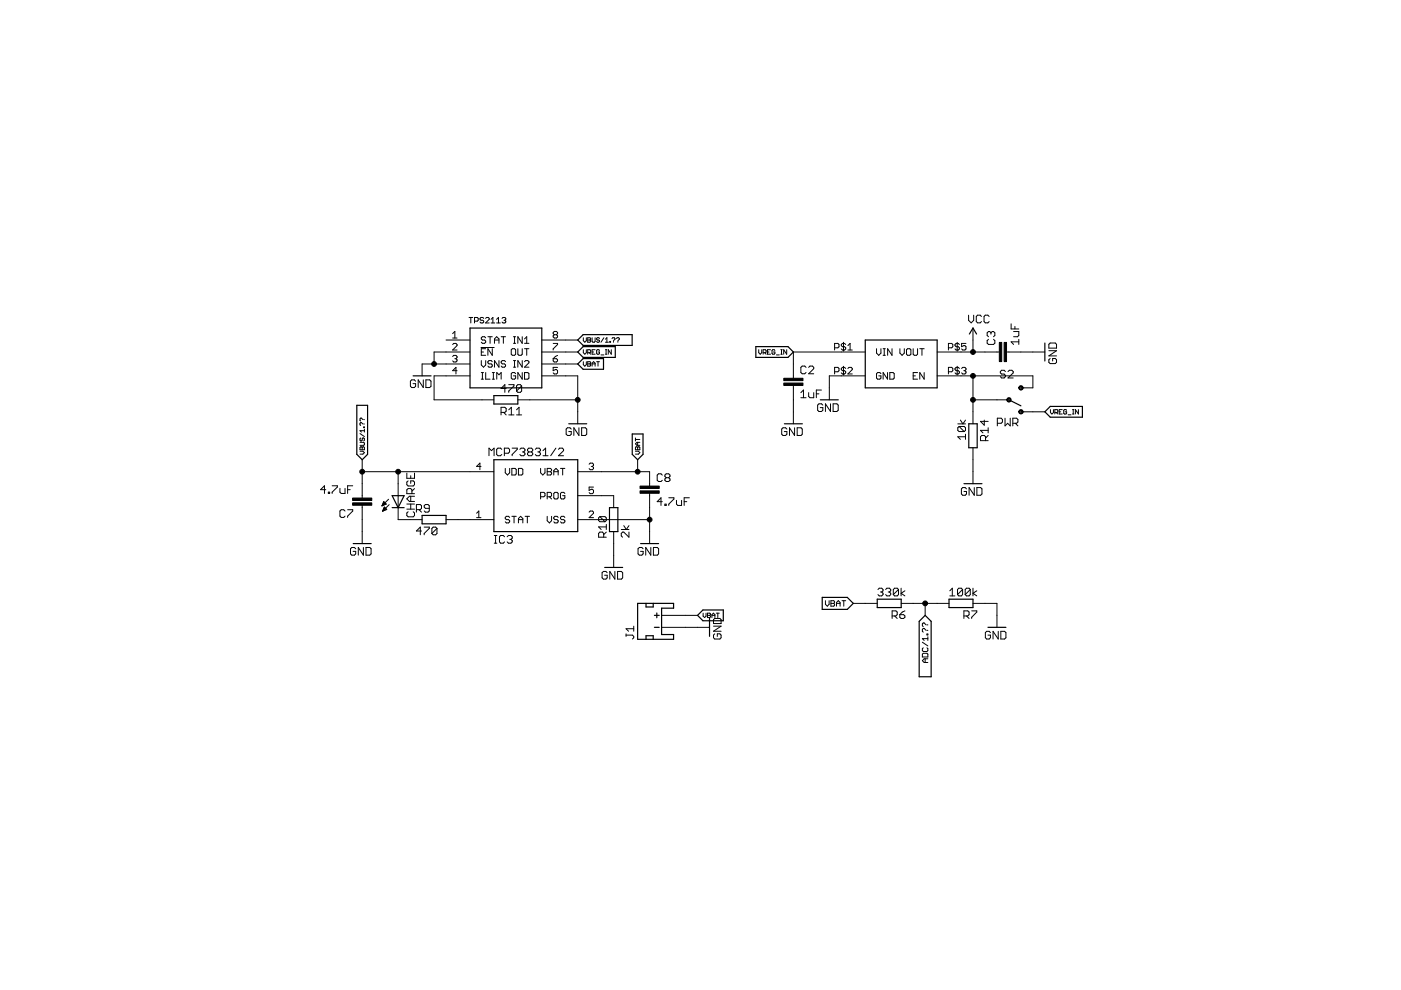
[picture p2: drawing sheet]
<svg xmlns="http://www.w3.org/2000/svg" width="297mm" height="210mm" viewBox="0 0 297 210" stroke-linecap="round" stroke-linejoin="round" font-family="sans-serif">
<g fill="none" stroke="#000" stroke-width=".21">
<path d="M94.6 72.1h5.1M96 70.7l.4-.4v1.4M96 71.7h.9M96 73l.2-.2h.5l.2 .2v.3l-.9 .9h.9M96 75.6l.2-.2h.5l.2 .2-.2 .5M96.4 76.1h.3M96.7 76.1l.2 .2-.2 .5h-.5l-.2-.3M96.9 78.6h-.9l.7-.7v1.4M99.4 67.3h.8M99.7 74.6h-7.7v2.6M99.7 77.2h-10.2v2.5M99.7 79.7h-7.7v5.1h12.7"/>
<path d="M99.8 67.3v1.2M100.6 68.1h.6l.2-.2v-.4l-.2-.2h-.6v1.2M102 73.7h2.8M102 76.5v.9l.5 .5 .5-.5v-.9M102 74.6h.5M102 79h.5M102.3 79v1.4M102.6 67.5l-.2-.2h-.4l-.2 .2 .2 .4h.4l.2 .2-.2 .4h-.4l-.2-.2M103 67.5l.1-.2h.4l.2 .2v.2l-.7 .8h.7M103 71.6l-.3-.2h-.4l-.3 .5 .3 .2h.4l.3 .5-.3 .2h-.4l-.3-.2M103 73.9h-1v1.4h1M103 79v1.4h.9"/>
<path d="M103.4 71.4h1M103.9 71.4v1.4M104.1 68.5h.8M104.1 67.7l.4-.4v1.2M104.4 73.9v1.4l-1-1.4v1.4M104.4 76.7l-.3-.2h-.4l-.3 .4 .3 .3h.4l.3 .4-.3 .3h-.4l-.3-.3M104.4 79h.4M104.6 79v1.4M104.8 72.1h1M104.8 72.8v-.9l.5-.5 .5 .5v.9M105.3 68.5h.8M105.3 67.7l.4-.4v1.2"/>
<path d="M105.8 76.5v1.4l-1-1.4v1.4M106.3 71.4h.9M106.4 67.5l.3-.2h.3l.2 .2-.2 .4M106.7 71.4v1.4M106.8 67.9h.2M107 67.9l.2 .2-.2 .4h-.3l-.3-.2M107.2 76.7l-.2-.2h-.5l-.2 .4 .2 .3h.5l.2 .4-.2 .3h-.5l-.2-.3M108.4 74.2l.2-.3h.5l.2 .3v.9l-.2 .2h-.5l-.2-.2zM108.9 71.4h.4M108.9 72.8h.4M108.9 76.5h.4M108.9 77.9h.4"/>
<path d="M109.1 71.4v1.4M109.1 76.5v1.4M109.3 79.2l-.2-.2h-.5l-.2 .2v1l.2 .2h.5l.2-.2v-.5h-.4M109.8 73.9v1.2l.2 .2h.5l.2-.2v-1.2M110.7 71.4v1.4l-.9-1.4v1.4M110.7 76.5v1.4l-.9-1.4v1.4M110.7 79v1.4l-.9-1.4v1.4M111.2 72.8h.9M111.2 73.9h.9M111.2 76.7l.2-.2h.5l.2 .2v.2l-.9 1h.9M111.2 79h.7l.2 .2v1l-.2 .2h-.7zM111.2 71.9l.5-.5v1.4"/>
<path d="M111.7 73.9v1.4M114.9 72.1h7.6M114.9 74.6h7.6M114.9 77.2h7.6M114.9 79.7h7.6v10.2M117.3 72.8h.9v.2l-.9 1v.2M117.3 76.1h.7l.2 .4-.2 .3h-.5l-.2-.3zM117.5 71l-.2-.3 .2-.4h.5l.2 .2-.2 .5M117.5 71l-.2 .2 .2 .5h.5l.2-.3-.2-.4M117.5 71h.5M118.2 77.9h-.9v.7l.7-.2 .2 .2v.5l-.2 .2h-.5l-.2-.2M118.2 75.4l-.9 .7"/>
<path d="M123.7 71.6v.6l.3 .4 .3-.4v-.6M123.7 74.1v.7l.3 .3 .3-.3v-.7M123.7 76.7v.6l.3 .3 .3-.3v-.6M124.6 71.6h.5l.1 .2-.1 .3 .1 .3-.1 .2h-.5zM124.6 72.1h.5M124.6 77.2h.5M124.6 74.8h.5l.1-.2v-.3l-.1-.2h-.5v1M124.6 76.7h.5l.1 .2-.1 .3 .1 .3-.1 .1h-.5zM124.9 74.8l.3 .3M125.5 74.6h.4M125.5 77.2h.7M125.5 71.6v.8l.2 .2h.3l.2-.2v-.8"/>
<path d="M125.5 77.6v-.6l.4-.3 .3 .3v.6M126.2 74.1h-.7v1h.7M126.5 76.7h.6M126.8 76.7v.9M127.1 71.8l-.1-.2h-.4l-.1 .3 .1 .2h.4l.1 .3-.1 .2h-.4l-.1-.2M127.1 74.3l-.1-.2h-.4l-.1 .2v.6l.1 .2h.4l.1-.5h-.3M127.4 75.2h.6M128 71.6l-.6 1M128.4 72.6h.6M128.4 71.9l.3-.3v1M128.4 74.1h.3M128.4 75.1h.3"/>
<path d="M128.5 74.1v1M129.3 72.4h.2v.2h-.2zM129.6 74.1v1l-.6-1v1M129.8 71.8l.1-.2h.3l.2 .2-.3 .4M130.1 72.4v.2M130.7 71.8l.2-.2h.3l.1 .2-.3 .4M131 72.4v.2M160.9 74.1v.7l.3 .3 .3-.3v-.7M161.8 74.8h.5l.1-.2v-.3l-.1-.2h-.5v1M162.1 74.8l.3 .3M162.7 74.6h.3M163.4 74.1h-.7v1h.7"/>
<path d="M164.3 74.3l-.2-.2h-.3l-.1 .2v.6l.1 .2h.3l.2-.5h-.3M164.6 75.2h.6M165.5 74.1h.4M165.5 75.1h.4M165.7 74.1v1M166.8 74.1v1l-.6-1v1M170.9 77.9l-.3-.3h-.5l-.3 .3v1.1l.3 .2h.5l.3-.2M171.4 77.9l.3-.3h.6l.2 .3v.3l-1.1 1h1.1M177 73.7h.7l.2-.2v-.5l-.2-.2h-.7v1.4M177 78.8h.7l.2-.2v-.5l-.2-.2h-.7v1.4M178.8 72.6v1.8M178.8 77.7v1.8"/>
<path d="M179.3 78.1l-.2-.2h-.5l-.2 .2 .2 .5h.5l.2 .2-.2 .5h-.5l-.2-.2M179.3 73l-.2-.2h-.5l-.2 .2 .2 .5h.5l.2 .2-.2 .5h-.5l-.2-.2M179.8 73.3l.4-.5v1.4M179.8 74.2h.9M179.8 78.1l.2-.2h.5l.2 .2v.3l-.9 .9h.9M183.5 74.6h-15.3v5.6M183.5 79.7h-7.7v5.1M185.8 73.9v1l.5 .4 .5-.4v-1M186.8 79.2l-.3-.2h-.4l-.3 .2v1l.3 .2h.4l.3-.2v-.5h-.5M187.2 73.9h.5M187.2 75.3h.5M187.5 73.9v1.4"/>
<path d="M188.2 79v1.4l-1-1.4v1.4M188.7 79h.7l.2 .2v1l-.2 .2h-.7zM189.1 73.9v1.4l-.9-1.4v1.4M190.8 73.9v1l.5 .4 .4-.4v-1M192.2 74.2l.2-.3h.5l.2 .3v.9l-.2 .2h-.5l-.2-.2zM193.6 73.9v1.2l.2 .2h.5l.2-.2v-1.2M193.6 79.7h.5M194.5 79h-.9v1.4h.9M195 73.9h.9M195.5 73.9v1.4M195.9 79v1.4l-.9-1.4v1.4M198.7 74.6h13.2"/>
<path d="M198.7 79.7h20.3v2.5h-2.5M201.1 73.7h.7l.2-.2v-.5l-.2-.2h-.7v1.4M201.1 78.8h.7l.2-.2v-.5l-.2-.2h-.7v1.4M202.9 72.6v1.8M202.9 77.7v1.8M203.4 73l-.2-.2h-.5l-.2 .2 .2 .5h.5l.2 .2-.2 .5h-.5l-.2-.2M203.4 78.1l-.2-.2h-.5l-.2 .2 .2 .5h.5l.2 .2-.2 .5h-.5l-.2-.2M203.9 78.1l.2-.2h.5l.2 .2-.2 .5M204.3 78.6h.3M204.6 78.6l.2 .2-.2 .5h-.5l-.2-.2M204.8 72.8h-.9v.7l.7-.2 .2 .2v.5l-.2 .2h-.5l-.2-.2M205.4 66.8v1.1l.5 .6 .5-.6v-1.1"/>
<path d="M206.3 69.6v5M206.3 79.7v10.2M208.1 67.1l-.3-.3h-.5l-.3 .3v1.1l.3 .3h.5l.3-.3M209.6 71.9l-.3 .3v.5l.3 .3h1.1l.2-.3v-.5l-.2-.3M209.7 67.1l-.3-.3h-.5l-.3 .3v1.1l.3 .3h.5l.3-.3M210.1 70.6l-.3-.3h-.2l-.3 .3v.5l.3 .3M210.1 70.6l.3-.3h.3l.2 .3v.5l-.2 .3M210.1 70.6v.2M213.2 78.8l-.3-.3h-.5l-.3 .3v.3l.3 .2h.5l.3 .3v.3l-.3 .2h-.5l-.3-.2M213.4 74.6h8.1M213.7 78.8l.3-.3h.5l.3 .3v.3l-1.1 1h1.1M214.4 68.7v1h1.6"/>
<path d="M214.9 70.3h1.1v.8l-.3 .3h-.8M215.2 69.2v.5M216 72.5h-1.6l.5 .5M216 71.9v1.1M222.4 74.4h1.6l-1.6 1.1h1.6M222.7 76l-.3 .3v.5l.3 .3h1l.3-.3v-.5l-.3-.3h-.5v.5M222.7 72.7h1l.3 .3v.8h-1.6v-.8zM76.3 95.7h.6l.4 .3-.4 .3h-.6M76.3 93.8h.8l.2 .2-.2 .4h-.8M76.3 91.9l1 .7M76.5 94.7l.3 .2 .3-.2 .2 .7h-1zM76.5 92.9l-.2 .1 .2 .5 .3-.2 .1-.4 .4 .1-.2 .5"/>
<path d="M76.8 94.9v.5M76.8 97.5v8.1M76.9 89l-.4-.4-.2 .2 .2 .5M76.9 89.9l-.4-.3-.2 .1 .2 .5M77.1 90.5l.2 .2zM77.1 89.9h.2M77.1 89h.2M77.3 91v.6M77.3 91.3h-1l.3 .3M88.1 80.8l-.3-.3h-.5l-.3 .3v1.1l.3 .3h.5l.3-.3v-.6h-.5M89.7 80.5v1.7l-1-1.7v1.7M90.3 80.5h.8l.3 .3v1.1l-.3 .3h-.8z"/>
<path d="M102 98.9h-1l.7-.7v1.4M102 80.4h.5M103.7 96.6v-1.6l.5 .5 .6-.5v1.6M104.4 80.4h.4M105.3 80.4v-1.4l.5 .5 .5-.5v1.4M106.2 87.4h.8l.3-.2v-.6l-.3-.2h-.8v1.6M106.4 95.3l-.3-.3h-.5l-.3 .3v1.1l.3 .2h.5l.3-.2M106.8 87.4l.5 .6M106.9 96.1h.9l.2-.3v-.5l-.2-.3h-.9v1.6M107.1 99.3v.9l.5 .5 .5-.5v-.9M107.3 82.4h-1.1l.8-.8v1.6M107.9 81.6h1.1v.2l-1.1 1.1v.3"/>
<path d="M107.9 86.9l.5-.5v1.6M107.9 88h1.1M108.5 99.3h.7l.3 .2v1l-.3 .2h-.7zM108.6 95h1.1v.3l-1.1 1.1v.2M109.5 88h1.1M109.5 86.9l.5-.5v1.6M109.8 84.8h12.7M109.9 99.3h.7l.2 .2v1l-.2 .2h-.7zM110.2 95.3l.3-.3h.5l.3 .3v.2l-.3 .3M110.6 81.8l-.3-.2h-.5l-.3 .2v1.1M110.6 81.8v1.1l-.3 .3h-.5l-.3-.3M110.6 81.8l-1.1 1.1"/>
<path d="M110.8 95.8h.2M111 95.8l.3 .3v.3l-.3 .2h-.5l-.3-.2M112.1 95.8l-.3-.3v-.2l.3-.3h.6l.2 .3v.2l-.2 .3M112.1 95.8l-.3 .3v.3l.3 .2h.6l.2-.2v-.3l-.2-.3M112.1 95.8h.6M113.5 95.3l.2-.3h.6l.3 .3v.2l-.3 .3M114 95.8h.3M114.3 95.8l.3 .3v.3l-.3 .2h-.6l-.2-.2M114.6 99.3v.9l.5 .5 .4-.5v-.9M115.1 96.6h1.1M115.1 95.5l.6-.5v1.6M116 99.3h.7l.2 .2-.2 .5 .2 .5-.2 .2h-.7z"/>
<path d="M117.9 95l-1.1 1.6M118.4 95.3l.3-.3h.5l.3 .3v.2l-1.1 1.1h1.1M118.8 99.3h1M119.3 99.3v1.4M121.1 91l-.3-.3h-.5l-.3 .3v1.1l.3 .2h.5l.3-.2v-.6h-.5M122.7 90.7v1.6l-1-1.6v1.6M123.3 90.7h.8l.3 .3v1.1l-.3 .2h-.8zM124.9 98.4l.2-.2h.5l.2 .2-.2 .5M125.4 98.9h.2M125.6 98.9l.2 .2-.2 .5h-.5l-.2-.2M134.7 95.7h.7l.3 .3-.3 .3h-.7M134.7 92.9v.6"/>
<path d="M134.7 93.2h1M134.9 94.7l.3 .2 .3-.2 .2 .7h-1zM135.2 93.8v.6M135.2 94.9v.5M135.2 97.5v2.5M135.7 93.8h-.7l-.3 .3 .3 .3h.7M166.8 91l-.2-.3h-.6l-.3 .3v1.1l.3 .2h.6l.2-.2v-.6h-.5M168.2 81.7v8.2M168.5 90.7v1.6l-1.1-1.6v1.6M169 90.7h.8l.3 .3v1.1l-.3 .2h-.8zM169.8 83.2l.5-.5v1.6M169.8 84.3h1.1"/>
<path d="M171.4 83.2v.9l.3 .2h.8v-1.1M173.1 83.5h.5M174.2 82.7h-1.1v1.6M174.5 85.9l-.3-.3h-.6l-.2 .3v1.1l.2 .2h.6l.3-.2v-.6h-.6M176.1 85.6v1.6l-1.1-1.6v1.6M176.6 85.6h.8l.3 .3v1.1l-.3 .2h-.8zM203.1 89.9h1.6M203.3 90.4l-.2 .3v.5l.2 .3h1.1M203.3 90.4h1.1l.3 .3v.5l-.3 .3M203.3 90.4l1.1 1.1M203.6 89.1l.6 .8 .5-.8M204.7 92.6h-1.6l.5 .6"/>
<path d="M204.7 92.1v1.1M206.3 94.9v7.7M206.3 84.8h7.6M208.7 89.1v1l-.8-.8h1.6M209 93.4v-.8l-.3-.3h-.5l-.3 .3v.8h1.6M209.5 92.3l-.5 .6M209.5 91.2h-1.6l.5 .6M209.5 90.7v1.1M211.5 89.7h.8l.2-.2v-.6l-.2-.2h-.8v1.6M213.1 88.7v1.6l.5-.6 .6 .6v-1.6M214.7 89.7h.8l.3-.2v-.6l-.3-.2h-.8v1.6M215.3 89.7l.5 .6"/>
<path d="M216.5 87.3h5M222.7 86.8v.7l.3 .3 .4-.3v-.7M223.6 87.5h.5l.2-.5-.7-.2v1M224 87.5l.3 .3M224.6 87.3h.3M225.2 86.8h-.6v1h.6M226.1 87l-.1-.2-.5 .2v.6l.5 .2 .1-.5h-.3M226.5 87.9h.6M227.4 86.8h.3M227.4 87.8h.3M227.5 86.8v1M228.6 86.8v1l-.6-1v1"/>
<path d="M69.1 103.8h-1.1l.8-.8v1.6M69.6 104.4h.3v.2h-.3zM70.4 103h1.1v.3l-1.1 1.1v.2M72.1 103.5v.9l.2 .2h.9v-1.1M73.2 108.4l-.3-.3h-.6l-.2 .3v1l.2 .3h.6l.3-.3M73.7 103.8h.6M73.7 108.1h1.1v.3l-1.1 1v.3M74.8 103h-1.1v1.6M75.4 116.4l-.3-.3h-.5l-.3 .3v1l.3 .3h.5l.3-.3v-.5h-.5M76.8 100h27.9M76.8 107.1v8.2M77 116.1v1.6l-1-1.6v1.6"/>
<path d="M77.6 116.1h.8l.3 .3v1l-.3 .3h-.8zM81 107.2h.1M81 107.1h.3M81.1 107h.5M81.1 106.9h.8M81.1 108.3h.2M81.2 106.7h.5M81.2 108.2h.4M81.2 108.1h.7M81.2 106.6h.4M81.3 107.9h.6M81.3 106.5h.2"/>
<path d="M81.3 106.4h.1M81.3 107.8h.5M81.4 106.4l-.4 .9M81.4 106.4l.5 .5M81.4 107.7h.3M81.4 107.6h.2M81.5 107.5l.5 .5-.9 .4zM81.9 106.9l-.9 .4M82.4 105.9l-1.4 1.4M82.5 107l-1.4 1.4M84.4 100v10.2h5.1M86.3 100.3v1.1h1.6v-1.1"/>
<path d="M86.3 107.9h1.6M86.3 106.9h1.6M86.5 108.5l-.2 .3v.5l.2 .3h1.1l.3-.3v-.5l-.3-.3M86.5 102l-.2 .2v.6l.2 .2h1.1l.3-.2v-.6l-.3-.2h-.5v.5M87.1 100.9v.5M87.1 105.2v1.1M87.1 106.9v1M87.3 104.7v-.8l-.2-.3h-.6l-.2 .3v.8h1.6M87.9 105.2h-1.1l-.5 .6 .5 .5h1.1M87.9 103.6l-.6 .5M88.3 108.1h.8l.3-.3v-.6l-.3-.2h-.8v1.6M88.8 108.1l.6 .5"/>
<path d="M89.4 112.6h-1.1l.8-.8v1.6M89.9 111.8h1.1v.2l-1.1 1.1v.3M91 107.8h-.8l-.3-.3v-.3l.3-.2h.5l.3 .2v1.1l-.3 .3h-.5l-.3-.3M92.6 112l-.2-.2h-.6l-.2 .2v1.1M92.6 112v1.1l-.2 .3h-.6l-.2-.3M92.6 112l-1 1.1M94.6 110.2h10.1M101 108.8l.5-.4v1.3M101 109.7h1M104.8 115.2h.5M104.8 113.5h.5M105.1 113.5v1.7"/>
<path d="M107 113.8l-.3-.3h-.5l-.3 .3v1.1l.3 .3h.5l.3-.3M107.5 113.8l.3-.3h.5l.3 .3v.3l-.3 .3M108.1 109.7l-.3-.2h-.4l-.3 .4 .3 .3h.4l.3 .4-.3 .3h-.4l-.3-.3M108.1 114.4h.2M108.3 114.4l.3 .2v.3l-.3 .3h-.5l-.3-.3M108.5 109.5h1M109 109.5v1.4M109.9 110.2h.9M109.9 110.9v-1l.5-.4 .4 .4v1M111.3 109.5h1M111.8 109.5v1.4M114.6 105.3h.7l.2-.2v-.5l-.2-.2h-.7v1.4"/>
<path d="M116 105.3h.7l.2-.2v-.5l-.2-.2h-.7v1.4M116 109.5v.9l.5 .5 .4-.5v-.9M116 100h.7M116.5 105.3l.4 .5M117.4 100.7v-.9l.5-.5 .4 .5v.9M117.4 100h.9M117.6 104.4h.5l.2 .2v1l-.2 .2h-.5l-.2-.2v-1zM118.3 109.7l-.2-.2h-.5l-.2 .4 .2 .3h.5l.2 .4-.2 .3h-.5l-.2-.3M119.8 109.7l-.3-.2h-.4l-.3 .2 .3 .5h.4l.3 .2-.3 .5h-.4l-.3-.3M119.8 104.6l-.3-.2h-.4l-.3 .2v1l.3 .2h.4l.3-.2v-.5h-.5M122.5 110.2h15.2M122.5 100h15.2v3.1"/>
<path d="M122.5 105.1h7.6v2.5M124.9 108.6l.2-.2h.5l.2 .2v.2l-.9 .9h.9M125.8 103.3h-.9v.7l.5-.3 .4 .3v.4l-.2 .3h-.5l-.2-.3M127.2 109.5h1.1l.2 .3v.6l-.2 .2M127.2 109.5l-.3 .3v.6l.3 .2h1.1M127.2 109.5l1.1 1.1M128 113.9v-.8l-.3-.3h-.5l-.3 .3v.8h1.6M128.5 111.7h-1.6l.6 .6M128.5 112.8l-.5 .5M128.5 111.2v1.1M130.1 112.7v7.6M131.7 112.3h1.6"/>
<path d="M132.2 111.4l.6 .9 .5-.9M133.3 112.8v1.1l-1.1-1.1h-.2l-.3 .3v.5l.3 .3M136.4 116.4l-.3-.3h-.5l-.3 .3v1l.3 .3h.5l.3-.3v-.5h-.6M137.7 104.6v10.7M138 116.1v1.6l-1.1-1.6v1.6M138.5 116.1h.9l.2 .3v1l-.2 .3h-.9zM140.4 106.4h-1.1l.8-.9v1.7M140.4 100.7l-.3-.2h-.5l-.3 .2v1.1l.3 .3h.5l.3-.3M141 106.9h.2v.3h-.2zM141.2 101.3l-.2-.3v-.3l.2-.2h.6l.2 .2v.3l-.2 .3M141.2 101.3l-.2 .3v.2l.2 .3h.6l.2-.3v-.2l-.2-.3M141.2 101.3h.6"/>
<path d="M141.8 105.5h1.1v.3l-1.1 1.1v.3M143.4 106.1v.8l.3 .3h.8v-1.1M145.1 106.4h.5M146.2 105.5h-1.1v1.7M204.9 103.7l-.3-.3h-.5l-.3 .3v1l.3 .3h.5l.3-.3v-.5h-.5M206.6 103.4v1.6l-1.1-1.6v1.6M207.1 103.4h.8l.3 .3v1l-.3 .3h-.8zM128.7 121.4l-.2-.2h-.6l-.2 .2v1.1l.2 .3h.6l.2-.3v-.5h-.5M130.4 121.2v1.6l-1.1-1.6v1.6M130.9 121.2h.8l.3 .2v1.1l-.3 .3h-.8zM132.7 134.7h1.4l.3 .2v.3l-.3 .3M132.7 134.4v.5"/>
<path d="M134.4 132.8v1M134.4 133.3h-1.7l.6 .5M140.3 130.5h7.6M140.3 133h10.1M149.1 130v.6l.3 .3 .3-.3v-.6M150 130l.6 .2-.1 .3 .1 .3-.1 .1h-.5zM150 130.5h.5M150.9 130.5h.7M150.9 130.9v-.6l.4-.3 .3 .3v.6M151.3 132.8h1.6l-1.6 1h1.6M151.5 134.4l-.2 .3v.5l.2 .3h1.1l.3-.3v-.5l-.3-.3h-.5v.5M151.5 131.1h1.1l.3 .3v.8h-1.6v-.8z"/>
<path d="M151.9 130h.6M152.2 130v.9M175 127.4v.7l.4 .4 .4-.4v-.7M176.2 127.4h.6l.2 .2-.2 .3 .2 .4-.2 .2h-.6zM176.2 127.9h.6M177.4 127.9h.7M177.4 128.5v-.8l.3-.3 .4 .3v.8M178.5 127.4h.8M178.9 127.4v1.1M180.9 127.9h5.1M186.1 125l.3-.3h.5l.3 .3v.3l-.3 .2M186.7 125.5h.2"/>
<path d="M186.9 125.5l.3 .3v.3l-.3 .2h-.5l-.3-.2M187.8 125l.2-.3h.6l.2 .3v.3l-.2 .2M188.3 125.5h.3M188.6 125.5l.2 .3v.3l-.2 .2h-.6l-.2-.2M189.1 130.6h.8l.3-.3v-.5l-.3-.3h-.8v1.6M189.7 130.6l.5 .5M190.5 125l-.3-.3h-.5l-.3 .3v1.1M190.5 125v1.1l-.3 .2h-.5l-.3-.2M190.5 125l-1.1 1.1M190.8 130.3h.8l.3 .3v.3l-.3 .2h-.5l-.3-.2zM191.1 124.7v1.6M191.1 127.9h10.1"/>
<path d="M191.9 125.3l-.8 .5 .8 .5M191.9 129.5l-.6 .3-.5 .5M195.6 136.2l1.1 .7M195.7 138.5h.8l.2 .2v.6h-1.1v-.6zM195.7 137.4l-.1 .1v.4l.1 .2h.8l.2-.2v-.4l-.2-.1M196.2 127.9v2.6M196.2 139.7v.8M196.3 132.5l-.4-.4h-.2l-.1 .2v.4l.1 .2M196.3 133.6l-.4-.4h-.2l-.1 .3v.3l.1 .2M196.5 134.4h.2v.2h-.2zM196.5 133.6h.2M196.5 132.5h.2"/>
<path d="M196.7 135.4h-1.1l.3 .4M196.7 139.7h-.8l-.3 .4 .3 .4h.8M196.7 135v.8M201.4 126.3h1.1M201.4 125.3l.5-.6v1.6M204.1 125l-.3-.3h-.5l-.3 .3v1.1M204.1 125v1.1l-.3 .2h-.5l-.3-.2M204.1 125l-1.1 1.1M204.4 130.6h.8l.3-.3v-.5l-.3-.3h-.8v1.6M204.9 130.6l.6 .5M205.7 125l-.2-.3h-.6l-.3 .3v1.1M205.7 125v1.1l-.2 .2h-.6l-.3-.2"/>
<path d="M205.7 125l-1.1 1.1M206 129.5h1.1v.3l-1.1 1.1v.2M206.3 124.7v1.6M206.3 127.9h5.1v5.1M207.1 125.3l-.8 .5 .8 .5M210 134.1l-.3-.2h-.5l-.3 .2v1.1l.3 .3h.5l.3-.3v-.5h-.5M211.6 133.9v1.6l-1.1-1.6v1.6M212.2 133.9h.8l.3 .2v1.1l-.3 .3h-.8z"/>
</g>
<g fill="none" stroke="#000" stroke-width=".25">
<path d="M87.6 79.7h3.8M99.7 69.6h15.2v12.6h-15.2zM122.5 72.1l1.1-1.1h10.4v2.2h-10.4zM122.5 77.2l1.1-1.2h4.4v2.3h-4.4zM122.5 74.6l1.1-1.1h6.9v2.3h-6.9zM160.3 73.5h6.8l1.1 1.1-1.1 1.2h-6.8zM183.5 72.1h15.2v10.1h-15.2zM205.5 70.8l.8-1.2 .8 1.2M221.5 72.7v3.8M75.6 85.9h2.3v10.4l-1.1 1.2-1.2-1.2zM104.7 97.5h17.8v15.2h-17.8zM104.7 83.9h5.1v1.8h-5.1z"/>
<path d="M120.6 89.9h3.8M134 92h2.3v4.3l-1.1 1.2-1.2-1.2zM166.3 89.9h3.8M173.9 84.8h3.8M205.4 89.9h1.8v5h-1.8zM213.9 84.8l2.6 1.2M222.7 86.2h6.8v2.3h-6.8l-1.2-1.2zM74.9 115.3h3.8M83.1 105.1h2.6l-1.3 2.5zM83.1 107.6h2.6M89.5 109.3h5.1v1.8h-5.1zM129.2 107.6h1.8v5.1h-1.8z"/>
<path d="M135.8 115.3h3.8M204.4 102.6h3.8M128.2 120.3h3.8M135.2 127.9h7.6v1h-2.5v5.6h2.5v1.1h-7.6zM137 127.9v.8h1.5v-.8M137 135.6v-.8h1.5v.8M138.7 130.5h1.1M138.7 133h1.1M139.3 130v1M147.9 130.5l1.1-1.2h4.4v2.3h-4.4zM150.4 131.1v3.8M174.3 126.7h5.3l1.3 1.2-1.3 1.3h-5.3z"/>
<path d="M186 127h5.1v1.8h-5.1zM196.2 130.5l1.2 1.2v11.8h-2.5v-11.8zM201.2 127h5.1v1.8h-5.1zM209.5 133h3.8"/>
</g>
<path d="M211.9 72.6h.5v4.1h-.5zM212.9 72.6h.5v4.1h-.5zM166.2 81.2h4v.5h-4zM166.2 80.2h4v.5h-4zM74.8 105.6h4v.5h-4zM74.8 106.6h4v.5h-4zM135.7 104.1h4.1v.5h-4.1zM135.7 103.1h4.1v.5h-4.1z" fill="#000" stroke="#000" stroke-width=".21"/>
<g fill="#000" stroke="#000" stroke-width=".21">
<path d="M213.6 84.4a.46 .46 0 0 1 .7 .2 .46 .46 0 0 1-.3 .6 .46 .46 0 0 1-.5-.4h.2a.26 .26 0 0 1 .3-.2 .26 .26 0 0 1 .1 .4 .26 .26 0 0 1-.4-.1l-.2-.1z" fill-rule="evenodd"/>
<path d="M216.2 87a.46 .46 0 0 1 .7 .1 .46 .46 0 0 1-.3 .7 .46 .46 0 0 1-.6-.5h.2a.26 .26 0 0 1 .4-.2 .26 .26 0 0 1 0 .4 .26 .26 0 0 1-.4-.1l-.2-.1z" fill-rule="evenodd"/>
<path d="M216.2 81.9a.46 .46 0 0 1 .7 .1 .46 .46 0 0 1-.3 .7 .46 .46 0 0 1-.6-.5h.2a.26 .26 0 0 1 .4-.2 .26 .26 0 0 1 0 .4 .26 .26 0 0 1-.4 0l-.2-.2z" fill-rule="evenodd"/>
<circle cx="92" cy="77.2" r=".51"/>
<circle cx="206.3" cy="74.6" r=".51"/>
<circle cx="206.3" cy="79.7" r=".51"/>
<circle cx="122.5" cy="84.8" r=".51"/>
<circle cx="206.3" cy="84.8" r=".51"/>
<circle cx="76.8" cy="100" r=".51"/>
<circle cx="84.4" cy="100" r=".51"/>
<circle cx="135.2" cy="100" r=".51"/>
<circle cx="137.7" cy="110.2" r=".51"/>
<circle cx="196.2" cy="127.9" r=".51"/>
</g>
</svg>
